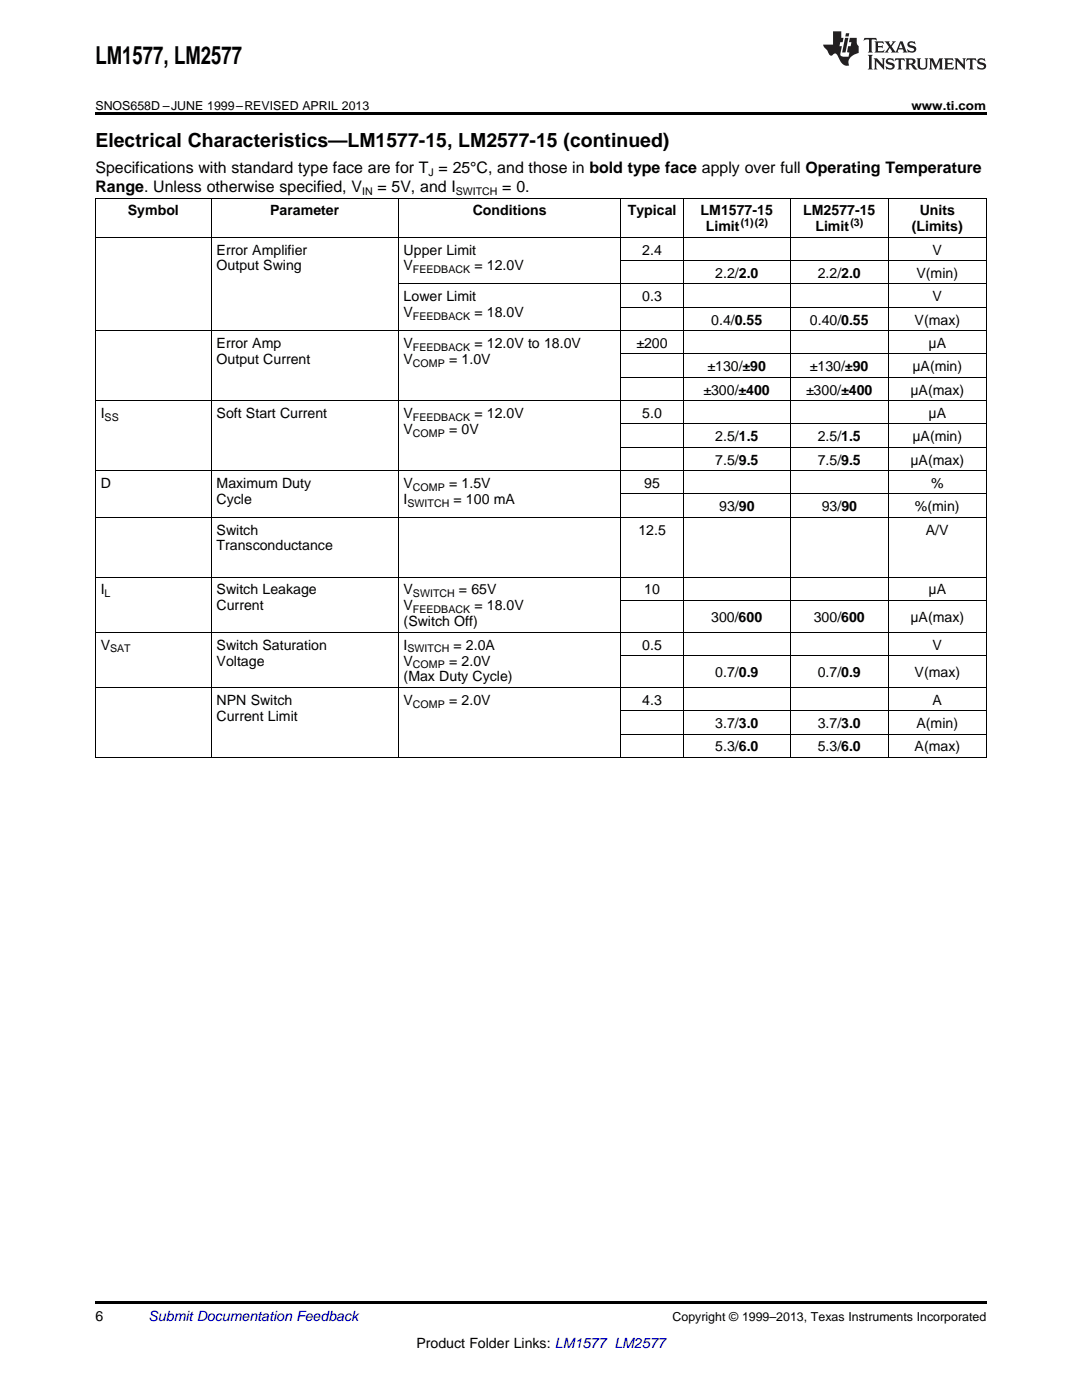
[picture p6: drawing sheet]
<svg xmlns="http://www.w3.org/2000/svg" width="216mm" height="279mm" viewBox="0 0 216 279" stroke-linecap="round" stroke-linejoin="round" font-family="sans-serif">
<defs><g id="words">
<text font-size="4.9" x="19" y="12.8">LM1577, LM2577</text>
<text font-size="3.9" x="19" y="29.3">Electrical Characteristics—LM1577-15, LM2577-15 (continued)</text>
<g font-size="3.2">
<text x="19" y="34.4">Specifications with standard type face are for T = 25°C, and those in bold type face apply over full Operating Temperature</text>
<text x="19" y="38.3">Range. Unless otherwise specified, V</text>
<text x="75.3" y="38.3">= 5V, and I</text>
<text x="100.2" y="38.3">= 0.</text>
</g>
<g font-size="2.8">
<text x="25.5" y="43">Symbol</text>
<text x="53.9" y="43">Parameter</text>
<text x="94.3" y="43">Conditions</text>
<text x="125.3" y="43">Typical</text>
<text x="139.8" y="43">LM1577-15</text>
<text x="140.8" y="46.1">Limit</text>
<text x="160.3" y="43">LM2577-15</text>
<text x="162.7" y="46.1">Limit</text>
<text x="181.9" y="46.1">(Limits)</text>
<text x="183.5" y="43">Units</text>
<text x="43.2" y="50.8">Error Amplifier</text>
<text x="43.2" y="54">Output Swing</text>
<text x="80.5" y="50.8">Upper Limit</text>
<text x="80.5" y="54">V</text>
<text x="94.7" y="54">= 12.0V</text>
<text x="128.2" y="50.8">2.4</text>
<text x="186.1" y="50.8">V</text>
<text x="142.7" y="55.5">2.2/2.0</text>
<text x="163.2" y="55.5">2.2/2.0</text>
<text x="182.9" y="55.5">V(min)</text>
<text x="80.5" y="60.1">Lower Limit</text>
<text x="80.5" y="63.3">V</text>
<text x="94.7" y="63.3">= 18.0V</text>
<text x="128.2" y="60.1">0.3</text>
<text x="141.9" y="64.8">0.4/0.55</text>
<text x="161.6" y="64.8">0.40/0.55</text>
<text x="182.5" y="64.8">V(max)</text>
<text x="186.1" y="60.1">V</text>
<text x="43.2" y="69.4">Error Amp</text>
<text x="80.5" y="69.4">V</text>
<text x="94.7" y="69.4">= 12.0V to 18.0V</text>
<text x="127" y="69.4">±200</text>
<text x="185.3" y="69.4">μA</text>
<text x="43.2" y="72.6">Output Current</text>
<text x="80.5" y="72.6">V</text>
<text x="89.6" y="72.6">= 1.0V</text>
<text x="141.2" y="74.1">±130/±90</text>
<text x="161.6" y="74.1">±130/±90</text>
<text x="182.1" y="74.1">μA(min)</text>
<text x="20.1" y="83.4">I</text>
<text x="43.2" y="83.4">Soft Start Current</text>
<text x="80.5" y="83.4">V</text>
<text x="94.7" y="83.4">= 12.0V</text>
<text x="128.2" y="83.4">5.0</text>
<text x="140.4" y="78.7">±300/±400</text>
<text x="160.8" y="78.7">±300/±400</text>
<text x="181.7" y="78.7">μA(max)</text>
<text x="185.3" y="83.4">μA</text>
<text x="80.5" y="86.6">V</text>
<text x="89.6" y="86.6">= 0V</text>
<text x="142.7" y="88.1">2.5/1.5</text>
<text x="163.2" y="88.1">2.5/1.5</text>
<text x="182.1" y="88.1">μA(min)</text>
<text x="142.7" y="92.7">7.5/9.5</text>
<text x="163.2" y="92.7">7.5/9.5</text>
<text x="181.7" y="92.7">μA(max)</text>
<text x="20.1" y="97.4">D</text>
<text x="43.2" y="97.4">Maximum Duty</text>
<text x="43.2" y="100.5">Cycle</text>
<text x="80.5" y="97.4">V</text>
<text x="80.5" y="100.5">I</text>
<text x="89.6" y="97.4">= 1.5V</text>
<text x="90.5" y="100.5">= 100 mA</text>
<text x="128.6" y="97.4">95</text>
<text x="185.8" y="97.4">%</text>
<text x="43.2" y="106.7">Switch</text>
<text x="127.4" y="106.7">12.5</text>
<text x="143.5" y="102">93/90</text>
<text x="164" y="102">93/90</text>
<text x="182.6" y="102">%(min)</text>
<text x="184.7" y="106.7">A/V</text>
<text x="43.2" y="109.9">Transconductance</text>
<text x="20.1" y="118.6">I</text>
<text x="43.2" y="118.6">Switch Leakage</text>
<text x="80.5" y="118.6">V</text>
<text x="91.6" y="118.6">= 65V</text>
<text x="128.6" y="118.6">10</text>
<text x="185.3" y="118.6">μA</text>
<text x="43.2" y="121.8">Current</text>
<text x="80.5" y="121.8">V</text>
<text x="80.5" y="125">(Switch Off)</text>
<text x="94.7" y="121.8">= 18.0V</text>
<text x="141.9" y="124.1">300/600</text>
<text x="162.4" y="124.1">300/600</text>
<text x="181.7" y="124.1">μA(max)</text>
<text x="20.1" y="129.6">V</text>
<text x="43.2" y="129.6">Switch Saturation</text>
<text x="80.5" y="129.6">I</text>
<text x="90.5" y="129.6">= 2.0A</text>
<text x="128.2" y="129.6">0.5</text>
<text x="186.1" y="129.6">V</text>
<text x="43.2" y="132.8">Voltage</text>
<text x="80.5" y="132.8">V</text>
<text x="80.5" y="136">(Max Duty Cycle)</text>
<text x="89.6" y="132.8">= 2.0V</text>
<text x="142.7" y="135.1">0.7/0.9</text>
<text x="163.2" y="135.1">0.7/0.9</text>
<text x="182.5" y="135.1">V(max)</text>
<text x="43.2" y="140.7">NPN Switch</text>
<text x="43.2" y="143.8">Current Limit</text>
<text x="80.5" y="140.7">V</text>
<text x="89.6" y="140.7">= 2.0V</text>
<text x="128.2" y="140.7">4.3</text>
<text x="186.1" y="140.7">A</text>
<text x="142.7" y="145.3">3.7/3.0</text>
<text x="142.7" y="150">5.3/6.0</text>
<text x="163.2" y="145.3">3.7/3.0</text>
<text x="163.2" y="150">5.3/6.0</text>
<text x="182.5" y="150">A(max)</text>
<text x="182.9" y="145.3">A(min)</text>
<text x="19" y="263.6">6</text>
<text x="83.1" y="269">Product Folder Links: LM1577 LM2577</text>
</g>
<text font-size="2.8" fill="#0000c8" x="29.6" y="263.6">Submit Documentation Feedback</text>
<g font-size="2.5">
<text x="19" y="21.9">SNOS658D –JUNE 1999–REVISED APRIL 2013</text>
<text x="181.9" y="21.9">www.ti.com</text>
<text x="134.2" y="263.6">Copyright © 1999–2013, Texas Instruments Incorporated</text>
</g>
<g font-size="2.1">
<text x="85.5" y="35.1">J</text>
<text x="72.2" y="38.9">IN</text>
<text x="90.9" y="38.9">SWITCH</text>
<text x="147.8" y="45">(1)(2)</text>
<text x="169.7" y="45">(3)</text>
<text x="82.4" y="54.5">FEEDBACK</text>
<text x="82.4" y="63.9">FEEDBACK</text>
<text x="82.4" y="70">FEEDBACK</text>
<text x="82.4" y="73.2">COMP</text>
<text x="20.9" y="84">SS</text>
<text x="82.4" y="84">FEEDBACK</text>
<text x="82.4" y="87.1">COMP</text>
<text x="81.3" y="101.1">SWITCH</text>
<text x="82.4" y="97.9">COMP</text>
<text x="20.9" y="119.2">L</text>
<text x="82.4" y="119.2">SWITCH</text>
<text x="82.4" y="122.4">FEEDBACK</text>
<text x="22" y="130.2">SAT</text>
<text x="81.3" y="130.2">SWITCH</text>
<text x="82.4" y="133.4">COMP</text>
<text x="82.4" y="141.2">COMP</text>
</g>
</g></defs>
<path d="M19 22.5h177.8v.5h-177.8zM19 151.2h.2zM79.4 151.2h.1zM123.8 151.2h.1zM136.3 151.2h.1zM157.6 151.2h.1zM177.2 151.2h.1zM196.7 151.2h.1zM19 259.7h177.8v.5h-177.8z" fill="#000"/>
<g fill="none" stroke="#000" stroke-width=".2">
<path d="M19 39.5h177.8M19.1 39.6v111.6M42.1 39.6v111.6M79.4 39.6v111.6M123.9 39.6v111.6M136.3 39.6v111.6M157.7 39.6v111.6M177.2 39.6v111.6M196.8 39.6v111.6M19 47.4h177.8M79.5 56.7h117.3M123.9 52h72.9"/>
<path d="M19 80h177.8M19 66h177.8M123.9 75.3h72.9M123.9 70.6h72.9M123.9 61.3h72.9M19 93.9h177.8M123.9 98.6h72.9M123.9 89.3h72.9M123.9 84.6h72.9M19 115.2h177.8M19 103.2h177.8M123.9 119.9h72.9"/>
<path d="M19 137.2h177.8M19 126.2h177.8M123.9 130.9h72.9M19 151.2h177.8M123.9 146.5h72.9M123.9 141.9h72.9"/>
</g>
<g fill="#231f20">
<path d="M172.5 7.6l-.1 .5 .4-.2h.6v.1v2.1l-.2 .4h.9l-.2-.4v-2.1l.1-.1h.5l.5 .2-.2-.5zM174.5 8.3l.2 .3v1.5l-.2 .4h1.8l.2-.6a1.04 1.04 0 0 1-1.3 .2v-.7h.6l.3 .2v-.6l-.3 .2h-.6v-.6l.8-.1 .4 .3-.2-.5zM176.5 8.3l.9 1.1-.9 1.1h.8l-.2-.2 .4-.7 .5 .7-.2 .2h1.5l-.2-.2 .2-.4h.9l.1 .4-.2 .2h1l-.3-.3-.7-1.9h-.5l-.9 2-.8-1 .9-1h-.8l.1 .3-.4 .5-.3-.6 .1-.2zM179.7 8.6l.4 1h-.7zM181.3 8.4a.63 .63 0 0 0-.2 .7 .63 .63 0 0 0 .6 .4l.6 .2 .1 .2a.75 .75 0 0 1-.7 .4 .75 .75 0 0 1-.6-.5l.1 .7 .1-.1a1.11 1.11 0 0 0 1.5-.6 1.13 1.13 0 0 0-1.2-.8l-.1-.4a1.04 1.04 0 0 1 1.2 .2l-.2-.5-.2 .1-.4-.2zM173.2 10.9l.2 .4v2.2l-.2 .4h1l-.3-.4v-2.2l.3-.4zM174.3 11.6l.3 .4v1.5l-.3 .4h.8l-.2-.4v-1.3l1.5 1.7v-1.9l.2-.4h-.7l.2 .4v.9l-1.1-1.3zM177 11.8a.62 .62 0 0 0-.2 .7 .62 .62 0 0 0 .6 .4l.6 .1 .1 .3a.76 .76 0 0 1-.7 .3 .76 .76 0 0 1-.7-.4l.2 .7 .1-.1a1.11 1.11 0 0 0 1.5-.6 1.13 1.13 0 0 0-1.2-.8l-.1-.4a1.04 1.04 0 0 1 1.2 .2l-.2-.6-.2 .1-.5-.1zM178.7 11.6l-.2 .6a.61 .61 0 0 1 .8-.3v1.6l-.2 .4h.9l-.2-.4v-1.6a.63 .63 0 0 1 .7 .3l-.1-.6zM180.6 11.6l.3 .4v1.5l-.3 .4h1l-.2-.2-.1-.8 .6 .2a.76 .76 0 0 0 1.2 .7l-1-1a.58 .58 0 0 0 .6-.5 .58 .58 0 0 0-.5-.6zM181.4 11.9h.1a.45 .45 0 0 1 .5 .1 .45 .45 0 0 1 .1 .5l-.8 .2zM182.9 11.6l.2 .2a2.17 2.17 0 0 0 .3 1.9 .99 .99 0 0 0 1.6-.6v-1.1l.2-.4h-.7l.2 .2a1.92 1.92 0 0 1-.2 1.8 .6 .6 0 0 1-.9-.5v-1.1l.2-.4zM185.4 11.6l.2 .4v1.5l-.2 .4h.7l-.2-.4v-1.4l.8 1.8 .8-1.8v1.4l-.2 .4h.9l-.2-.4v-1.5l.2-.4h-.8l-.6 1.5-.6-1.5zM188.4 11.6l.2 .4v1.5l-.2 .4h1.8l.1-.6a1.04 1.04 0 0 1-1.2 .1v-.6h.5l.4 .2v-.6l-.4 .2h-.5v-.7h.8l.3 .3-.1-.6zM190.5 11.6l.2 .4v1.5l-.2 .4h.7l-.2-.4v-1.3l1.5 1.7v-1.9l.2-.4h-.7l.2 .4v.9l-1.1-1.3zM192.9 11.6l-.1 .6a.61 .61 0 0 1 .7-.3l.1 1.6-.3 .4h1l-.3-.4 .1-1.6a.63 .63 0 0 1 .7 .3l-.1-.6zM195.2 11.8a.62 .62 0 0 0-.2 .7 .62 .62 0 0 0 .6 .4l.6 .1 .1 .3a.76 .76 0 0 1-.7 .3 .76 .76 0 0 1-.6-.4l.1 .7 .1-.1a1.11 1.11 0 0 0 1.6-.6 1.13 1.13 0 0 0-1.3-.8l-.1-.4a1.04 1.04 0 0 1 1.2 .2l-.1-.6-.2 .1-.5-.1z"/>
<path d="M166.2 6.3v2.6h-1.9v.4l.8 .9a.91 .91 0 0 0 1 .8 .56 .56 0 0 1 .5-.3 .56 .56 0 0 1 .5 .3l.4 .8a1.53 1.53 0 0 0 1.9 1.2 1.54 1.54 0 0 1 1-2.1l.9-.3v-1.4a1.52 1.52 0 0 1-.4-1.6h-1.3l-.2 .8h.5l-.2 .8h-.5l-.1 1v.2l.4 .1-.2 .8a1.93 1.93 0 0 1-1.6-.3l.3-1.8h-.5l.2-.8h.4l.2-.8h-.4v-1.3zM168.6 7.6l-.6 2.9h.7l.6-2.9zM168.8 6.6l-.1 .7h.6l.2-.7z"/>
</g>
<use href="#words"/>
</svg>
